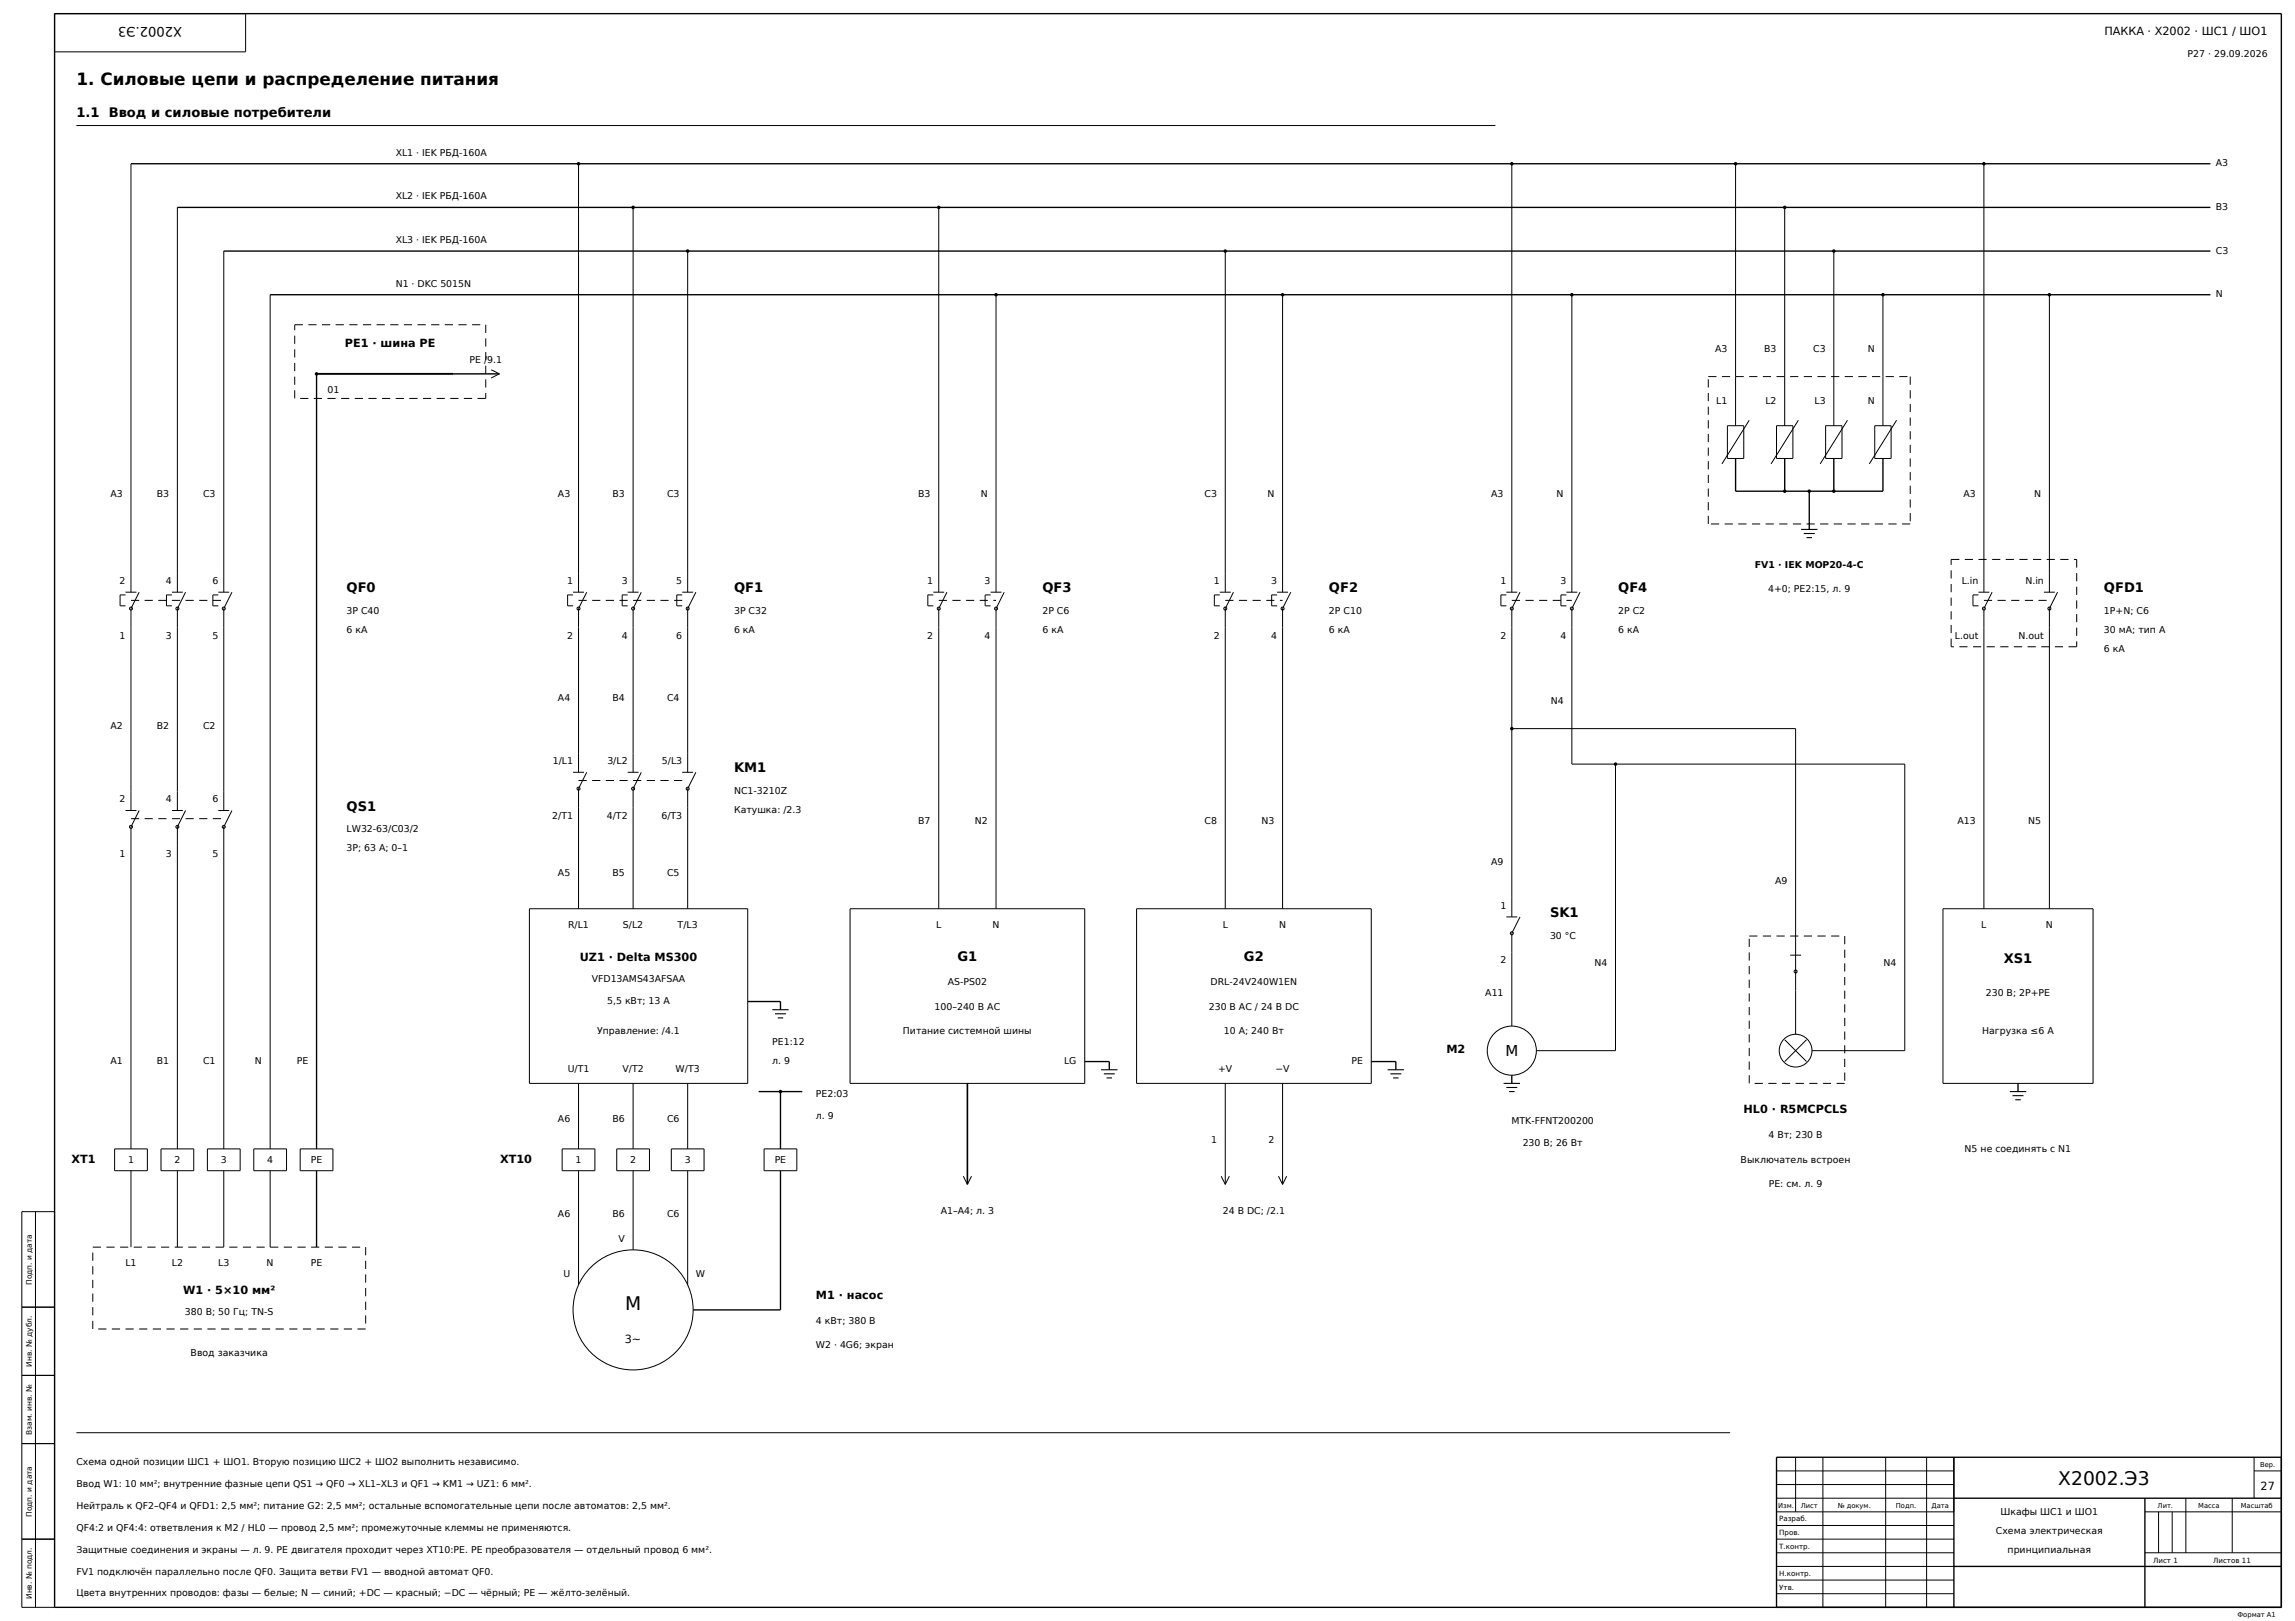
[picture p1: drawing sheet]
<svg xmlns="http://www.w3.org/2000/svg" width="841mm" height="594mm" viewBox="0 0 841 594" stroke-linecap="round" stroke-linejoin="round" font-family="sans-serif">
<defs><g id="words">
<g font-size="6.9">
<text x="229" y="480">M</text>
<text x="754.3" y="544">X2002.Э3</text>
</g>
<text font-size="6.2" x="28" y="31">1. Силовые цепи и распределение питания</text>
<text font-size="5.5" x="551.6" y="387">M</text>
<g font-size="4.8">
<text x="66.7" y="10" transform="rotate(-180 66.7 10)">X2002.Э3</text>
<text x="28" y="43">1.1 Ввод и силовые потребители</text>
<text x="127" y="217">QF0</text>
<text x="269" y="217">QF1</text>
<text x="382" y="217">QF3</text>
<text x="487" y="217">QF2</text>
<text x="593" y="217">QF4</text>
<text x="771" y="217">QFD1</text>
<text x="269" y="283">KM1</text>
<text x="127" y="297">QS1</text>
<text x="568" y="336">SK1</text>
<text x="350.9" y="352">G1</text>
<text x="455.9" y="352">G2</text>
<text x="734.2" y="353">XS1</text>
</g>
<g font-size="4.1">
<text x="771.1" y="13">ПАККА · X2002 · ШС1 / ШО1</text>
<text x="126.4" y="127">PE1 · шина PE</text>
<text x="212.5" y="352">UZ1 · Delta MS300</text>
<text x="530" y="386">M2</text>
<text x="638.9" y="408">HL0 · R5MCPCLS</text>
<text x="26.2" y="426.3">XT1</text>
<text x="183.3" y="426.3">XT10</text>
<text x="67.1" y="474">W1 · 5×10 мм²</text>
<text x="299" y="476">M1 · насос</text>
<text x="229" y="492">3~</text>
<text x="828.4" y="546">27</text>
</g>
<g font-size="3.4">
<text x="801.7" y="21">Р27 · 29.09.2026</text>
<text x="145" y="57">XL1 · IEK РБД-160А</text>
<text x="812" y="61">A3</text>
<text x="145" y="73">XL2 · IEK РБД-160А</text>
<text x="812" y="77">B3</text>
<text x="145" y="89">XL3 · IEK РБД-160А</text>
<text x="812" y="93">C3</text>
<text x="145" y="105">N1 · DKC 5015N</text>
<text x="812" y="109">N</text>
<text x="628.5" y="129">A3</text>
<text x="646.5" y="129">B3</text>
<text x="664.4" y="129">C3</text>
<text x="684.4" y="129">N</text>
<text x="172.1" y="133">PE /9.1</text>
<text x="120" y="144">01</text>
<text x="628.9" y="148">L1</text>
<text x="646.9" y="148">L2</text>
<text x="664.9" y="148">L3</text>
<text x="684.4" y="148">N</text>
<text x="40.5" y="182">A3</text>
<text x="57.5" y="182">B3</text>
<text x="74.4" y="182">C3</text>
<text x="204.5" y="182">A3</text>
<text x="224.5" y="182">B3</text>
<text x="244.4" y="182">C3</text>
<text x="336.5" y="182">B3</text>
<text x="359.4" y="182">N</text>
<text x="441.4" y="182">C3</text>
<text x="464.4" y="182">N</text>
<text x="546.5" y="182">A3</text>
<text x="570.4" y="182">N</text>
<text x="719.5" y="182">A3</text>
<text x="745.4" y="182">N</text>
<text x="643" y="208">FV1 · IEK MOP20-4-C</text>
<text x="43.8" y="214">2</text>
<text x="60.8" y="214">4</text>
<text x="77.8" y="214">6</text>
<text x="207.8" y="214">1</text>
<text x="227.8" y="214">3</text>
<text x="247.8" y="214">5</text>
<text x="339.8" y="214">1</text>
<text x="360.8" y="214">3</text>
<text x="444.8" y="214">1</text>
<text x="465.8" y="214">3</text>
<text x="549.8" y="214">1</text>
<text x="571.8" y="214">3</text>
<text x="718.9" y="214">L.in</text>
<text x="742.2" y="214">N.in</text>
<text x="647.9" y="217">4+0; PE2:15, л. 9</text>
<text x="127" y="225">3P C40</text>
<text x="269" y="225">3P C32</text>
<text x="382" y="225">2P C6</text>
<text x="487" y="225">2P C10</text>
<text x="593" y="225">2P C2</text>
<text x="771" y="225">1P+N; C6</text>
<text x="127" y="232">6 кА</text>
<text x="269" y="232">6 кА</text>
<text x="382" y="232">6 кА</text>
<text x="487" y="232">6 кА</text>
<text x="593" y="232">6 кА</text>
<text x="771" y="232">30 мА; тип A</text>
<text x="43.8" y="234">1</text>
<text x="60.8" y="234">3</text>
<text x="77.8" y="234">5</text>
<text x="207.8" y="234">2</text>
<text x="227.8" y="234">4</text>
<text x="247.8" y="234">6</text>
<text x="339.8" y="234">2</text>
<text x="360.8" y="234">4</text>
<text x="444.8" y="234">2</text>
<text x="465.8" y="234">4</text>
<text x="549.8" y="234">2</text>
<text x="571.8" y="234">4</text>
<text x="716.4" y="234">L.out</text>
<text x="739.7" y="234">N.out</text>
<text x="771" y="239">6 кА</text>
<text x="204.5" y="257">A4</text>
<text x="224.5" y="257">B4</text>
<text x="244.4" y="257">C4</text>
<text x="568.3" y="258">N4</text>
<text x="40.5" y="267">A2</text>
<text x="57.5" y="267">B2</text>
<text x="74.4" y="267">C2</text>
<text x="202.6" y="280">1/L1</text>
<text x="222.6" y="280">3/L2</text>
<text x="242.6" y="280">5/L3</text>
<text x="269" y="291">NC1-3210Z</text>
<text x="43.8" y="294">2</text>
<text x="60.8" y="294">4</text>
<text x="77.8" y="294">6</text>
<text x="269" y="298">Катушка: /2.3</text>
<text x="127" y="305">LW32-63/C03/2</text>
<text x="202.4" y="300">2/T1</text>
<text x="222.4" y="300">4/T2</text>
<text x="242.4" y="300">6/T3</text>
<text x="336.5" y="302">B7</text>
<text x="357.3" y="302">N2</text>
<text x="441.4" y="302">C8</text>
<text x="462.3" y="302">N3</text>
<text x="717.3" y="302">A13</text>
<text x="743.3" y="302">N5</text>
<text x="43.8" y="314">1</text>
<text x="60.8" y="314">3</text>
<text x="77.8" y="314">5</text>
<text x="127" y="312">3P; 63 А; 0–1</text>
<text x="546.5" y="317">A9</text>
<text x="204.5" y="321">A5</text>
<text x="224.5" y="321">B5</text>
<text x="244.4" y="321">C5</text>
<text x="650.5" y="324">A9</text>
<text x="549.8" y="333">1</text>
<text x="208.2" y="340">R/L1</text>
<text x="228.3" y="340">S/L2</text>
<text x="248.3" y="340">T/L3</text>
<text x="343" y="340">L</text>
<text x="363.7" y="340">N</text>
<text x="448" y="340">L</text>
<text x="468.7" y="340">N</text>
<text x="726" y="340">L</text>
<text x="749.7" y="340">N</text>
<text x="568" y="344">30 °C</text>
<text x="549.8" y="353">2</text>
<text x="584.3" y="354">N4</text>
<text x="690.3" y="354">N4</text>
<text x="216.8" y="360">VFD13AMS43AFSAA</text>
<text x="347.3" y="361">AS-PS02</text>
<text x="443.6" y="361">DRL-24V240W1EN</text>
<text x="544.3" y="365">A11</text>
<text x="727.7" y="365">230 В; 2P+PE</text>
<text x="222.5" y="368">5,5 кВт; 13 А</text>
<text x="342.5" y="370">100–240 В AC</text>
<text x="443" y="370">230 В AC / 24 В DC</text>
<text x="218.8" y="379">Управление: /4.1</text>
<text x="283" y="383">PE1:12</text>
<text x="330.9" y="379">Питание системной шины</text>
<text x="448.5" y="379">10 А; 240 Вт</text>
<text x="726.4" y="379">Нагрузка ≤6 А</text>
<text x="40.5" y="390">A1</text>
<text x="57.5" y="390">B1</text>
<text x="74.4" y="390">C1</text>
<text x="93.4" y="390">N</text>
<text x="108.8" y="390">PE</text>
<text x="208" y="393">U/T1</text>
<text x="228.1" y="393">V/T2</text>
<text x="247.6" y="393">W/T3</text>
<text x="283" y="390">л. 9</text>
<text x="389.9" y="390">LG</text>
<text x="446.4" y="393">+V</text>
<text x="467.4" y="393">−V</text>
<text x="495.3" y="390">PE</text>
<text x="299" y="402">PE2:03</text>
<text x="204.5" y="411">A6</text>
<text x="224.5" y="411">B6</text>
<text x="244.4" y="411">C6</text>
<text x="299" y="410">л. 9</text>
<text x="553.9" y="412">MTK-FFNT200200</text>
<text x="443.8" y="419">1</text>
<text x="464.8" y="419">2</text>
<text x="648.1" y="417">4 Вт; 230 В</text>
<text x="558" y="420">230 В; 26 Вт</text>
<text x="719.9" y="422">N5 не соединять с N1</text>
<text x="46.9" y="426.3">1</text>
<text x="63.9" y="426.3">2</text>
<text x="80.9" y="426.3">3</text>
<text x="97.9" y="426.3">4</text>
<text x="113.9" y="426.3">PE</text>
<text x="210.9" y="426.3">1</text>
<text x="230.9" y="426.3">2</text>
<text x="250.9" y="426.3">3</text>
<text x="283.9" y="426.3">PE</text>
<text x="637.9" y="426">Выключатель встроен</text>
<text x="648.2" y="435">PE: см. л. 9</text>
<text x="204.5" y="446">A6</text>
<text x="224.5" y="446">B6</text>
<text x="244.4" y="446">C6</text>
<text x="344.7" y="445">A1–A4; л. 3</text>
<text x="448.1" y="445">24 В DC; /2.1</text>
<text x="226.7" y="455">V</text>
<text x="46" y="464">L1</text>
<text x="63" y="464">L2</text>
<text x="80" y="464">L3</text>
<text x="97.7" y="464">N</text>
<text x="113.9" y="464">PE</text>
<text x="206.5" y="467.8">U</text>
<text x="255" y="467.8">W</text>
<text x="67.8" y="482">380 В; 50 Гц; TN-S</text>
<text x="299" y="485">4 кВт; 380 В</text>
<text x="69.9" y="497">Ввод заказчика</text>
<text x="299" y="494">W2 · 4G6; экран</text>
<text x="28" y="537">Схема одной позиции ШС1 + ШО1. Вторую позицию ШС2 + ШО2 выполнить независимо.</text>
<text x="28" y="545">Ввод W1: 10 мм²; внутренние фазные цепи QS1 → QF0 → XL1–XL3 и QF1 → KM1 → UZ1: 6 мм².</text>
<text x="28" y="553">Нейтраль к QF2–QF4 и QFD1: 2,5 мм²; питание G2: 2,5 мм²; остальные вспомогательные цепи после автоматов: 2,5 мм².</text>
<text x="733.1" y="555">Шкафы ШС1 и ШО1</text>
<text x="28" y="561">QF4:2 и QF4:4: ответвления к M2 / HL0 — провод 2,5 мм²; промежуточные клеммы не применяются.</text>
<text x="731.4" y="562">Схема электрическая</text>
<text x="28" y="569">Защитные соединения и экраны — л. 9. PE двигателя проходит через XT10:PE. PE преобразователя — отдельный провод 6 мм².</text>
<text x="735.7" y="569">принципиальная</text>
<text x="28" y="577">FV1 подключён параллельно после QF0. Защита ветви FV1 — вводной автомат QF0.</text>
<text x="28" y="585">Цвета внутренних проводов: фазы — белые; N — синий; +DC — красный; −DC — чёрный; PE — жёлто-зелёный.</text>
</g>
<g font-size="2.7">
<text x="11.7" y="470.8" transform="rotate(-90 11.7 470.8)">Подп. и дата</text>
<text x="11.7" y="500.9" transform="rotate(-90 11.7 500.9)">Инв. № дубл.</text>
<text x="11.7" y="525.8" transform="rotate(-90 11.7 525.8)">Взам. инв. №</text>
<text x="11.7" y="555.8" transform="rotate(-90 11.7 555.8)">Подп. и дата</text>
<text x="11.7" y="586" transform="rotate(-90 11.7 586)">Инв. № подл.</text>
</g>
<g font-size="2.6">
<text x="652" y="557.5">Разраб.</text>
<text x="652" y="562.5">Пров.</text>
<text x="652" y="567.5">Т.контр.</text>
<text x="789" y="572.6">Лист 1</text>
<text x="811" y="572.6">Листов 11</text>
<text x="652" y="577.5">Н.контр.</text>
<text x="652" y="582.5">Утв.</text>
</g>
<g font-size="2.5">
<text x="828.2" y="537.5">Вер.</text>
<text x="651.6" y="552.5">Изм.</text>
<text x="659.9" y="552.5">Лист</text>
<text x="673.4" y="552.5">№ докум.</text>
<text x="694.8" y="552.5">Подп.</text>
<text x="707.8" y="552.5">Дата</text>
<text x="790.7" y="552.5">Лит.</text>
<text x="805.6" y="552.5">Масса</text>
<text x="821.1" y="552.5">Масштаб</text>
<text x="819.9" y="592.5">Формат A1</text>
</g>
</g></defs>
<g fill="none" stroke="#000" stroke-width=".5">
<path d="M20 5h816v584h-816zM48 60h762M65 76h745M82 92h728M99 108h711M116 137v284M166 137h17M636 168v12h54v-12M654 168v12M672 168v12M663 180v14M274 367h12v3"/>
<path d="M397.5 389h9v3M502.5 389h9v3M554 394v3M739.5 397v3M278 400h16M286 400v21M116 429v28M286 429v51h-32M716 534v55M836 534h-185v55M716 549h120M786 549v40"/>
<path d="M716 574h120"/>
</g>
<g fill="none" stroke="#000" stroke-width=".37">
<path d="M20 5h70v14h-70zM28 46h520M48 60v157M65 76v141M212 60v157M232 76v141M344 76v141M554 60v157M636 60v96M654 76v80M727 60v157M82 92v125"/>
<path d="M252 92v125M449 92v125M672 92v64M99 108v313M365 108v109M470 108v109M576 108v109M690 108v48M751 108v109M180 135.5l3 1.5-3 1.5M633 156h6v12h-6zM641 154l-10 16"/>
<path d="M651 156h6v12h-6zM659 154l-10 16M669 156h6v12h-6zM677 154l-10 16M687 156h6v12h-6zM695 154l-10 16M46 217h4M46 218h-2v4h2M51 217l-3 6v74M63 217h4M63 218h-2v4h2M68 217l-3 6v74"/>
<path d="M80 217h4M80 218h-2v4h2M85 217l-3 6v74M210 217h4M210 218h-2v4h2M215 217l-3 6v60M230 217h4M230 218h-2v4h2M235 217l-3 6v60M250 217h4M250 218h-2v4h2M255 217l-3 6v60"/>
<path d="M342 217h4M342 218h-2v4h2M347 217l-3 6v110M363 217h4M363 218h-2v4h2M368 217l-3 6v110M447 217h4M447 218h-2v4h2M452 217l-3 6v110M468 217h4M468 218h-2v4h2M473 217l-3 6v110"/>
<path d="M552 217h4M552 218h-2v4h2M557 217l-3 6v113M574 217h4M574 218h-2v4h2M579 217l-3 6v57h122v105h-34M725 217h4M725 218h-2v4h2M730 217l-3 6v110M749 217h4M754 217l-3 6v110M554 267h104v112"/>
<path d="M46 297h4M51 297l-3 6v118M63 297h4M68 297l-3 6v118M80 297h4M85 297l-3 6v118M210 283h4M215 283l-3 6v44M230 283h4M235 283l-3 6v44M250 283h4M255 283l-3 6v44"/>
<path d="M592 280v105h-29M194 333h80v64h-80zM311.5 333h86v64h-86zM416.5 333h86v64h-86zM552 336h4M557 336l-3 6v34M712 333h55v64h-55zM656 350h4M212 397v24M232 397v24M252 397v24M449 397v37"/>
<path d="M470 397v37M654 381l8 8M662 381l-8 8M42 421h12v8h-12zM48 429v28M59 421h12v8h-12zM65 429v28M76 421h12v8h-12zM82 429v28M93 421h12v8h-12zM99 429v28M110 421h12v8h-12z"/>
<path d="M206 421h12v8h-12zM212 429v41.8M226 421h12v8h-12zM232 429v29M246 421h12v8h-12zM252 429v41.8M280 421h12v8h-12zM353 431l1.5 3 1.5-3M447.5 431l1.5 3M450.5 431l-1.5 3M468.5 431l1.5 3M471.5 431l-1.5 3"/>
<path d="M8 444h12v145h-12zM13 444v145M8 479h12M8 504h12M8 529h12M28 525h606M651 539h65M658 534v20M668 534v55M691 534v55M706 534v55M716 534v20h-65"/>
<path d="M826 539h10M826 534v15M651 544h65M651 549h65M651 559h65M786 554h50M791 554v15M796 554v15M801 549v20M818 549v20M8 564h12M651 564h65"/>
<path d="M651 569h65M651 574h65M651 579h65M786 569h50M651 584h65"/>
<circle cx="48" cy="223" r=".55"/>
<circle cx="65" cy="223" r=".55"/>
<circle cx="82" cy="223" r=".55"/>
<circle cx="212" cy="223" r=".55"/>
<circle cx="232" cy="223" r=".55"/>
<circle cx="252" cy="223" r=".55"/>
<circle cx="344" cy="223" r=".55"/>
<circle cx="365" cy="223" r=".55"/>
<circle cx="449" cy="223" r=".55"/>
<circle cx="470" cy="223" r=".55"/>
<circle cx="554" cy="223" r=".55"/>
<circle cx="576" cy="223" r=".55"/>
<circle cx="727" cy="223" r=".55"/>
<circle cx="751" cy="223" r=".55"/>
<circle cx="212" cy="289" r=".55"/>
<circle cx="232" cy="289" r=".55"/>
<circle cx="252" cy="289" r=".55"/>
<circle cx="48" cy="303" r=".55"/>
<circle cx="65" cy="303" r=".55"/>
<circle cx="82" cy="303" r=".55"/>
<circle cx="554" cy="342" r=".55"/>
<circle cx="658" cy="356" r=".55"/>
<circle cx="554" cy="385" r="9"/>
<circle cx="658" cy="385" r="6"/>
<circle cx="232" cy="480" r="22"/>
</g>
<g fill="none" stroke="#000" stroke-width=".37" stroke-dasharray="3 2" stroke-linecap="butt">
<path d="M108 119h70M178 119v27M626 138h74M700 138v54M108 146v-27M178 146h-70M626 192v-54M700 192h-74M715 205h46M761 205v32M48 220h34M212 220h40"/>
<path d="M344 220h21M449 220h21M554 220h22M715 237v-32M727 220h24M761 237h-46M212 286h40M48 300h34M641 343h35M676 343v54M641 397v-54M676 397h-35"/>
<path d="M34 457h100M134 457v30M34 487v-30M134 487h-100"/>
</g>
<path d="M116 137h50" fill="none" stroke="#000" stroke-width=".7" stroke-linecap="butt"/>
<g fill="#000">
<circle cx="212" cy="60" r=".65"/>
<circle cx="232" cy="76" r=".65"/>
<circle cx="344" cy="76" r=".65"/>
<circle cx="554" cy="60" r=".65"/>
<circle cx="636" cy="60" r=".65"/>
<circle cx="654" cy="76" r=".65"/>
<circle cx="727" cy="60" r=".65"/>
<circle cx="252" cy="92" r=".65"/>
<circle cx="449" cy="92" r=".65"/>
<circle cx="672" cy="92" r=".65"/>
<circle cx="365" cy="108" r=".65"/>
<circle cx="470" cy="108" r=".65"/>
<circle cx="576" cy="108" r=".65"/>
<circle cx="690" cy="108" r=".65"/>
<circle cx="751" cy="108" r=".65"/>
<circle cx="116" cy="137" r=".65"/>
<circle cx="654" cy="180" r=".65"/>
<circle cx="663" cy="180" r=".65"/>
<circle cx="672" cy="180" r=".65"/>
<circle cx="554" cy="267" r=".65"/>
<circle cx="592" cy="280" r=".65"/>
<circle cx="286" cy="400" r=".65"/>
</g>
<g fill="none" stroke="#000" stroke-width=".4">
<path d="M660 194h6M661 195.5h4M662 197h2M283 370h6M284 371.5h4M285 373h2M403.5 392h6M404.5 393.5h4M405.5 395h2M508.5 392h6M509.5 393.5h4M510.5 395h2"/>
<path d="M551 397h6M552 398.5h4M553 400h2M736.5 400h6M737.5 401.5h4M738.5 403h2"/>
</g>
<path d="M354.5 397v37" fill="none" stroke="#000" stroke-width=".6"/>
<use href="#words"/>
</svg>
